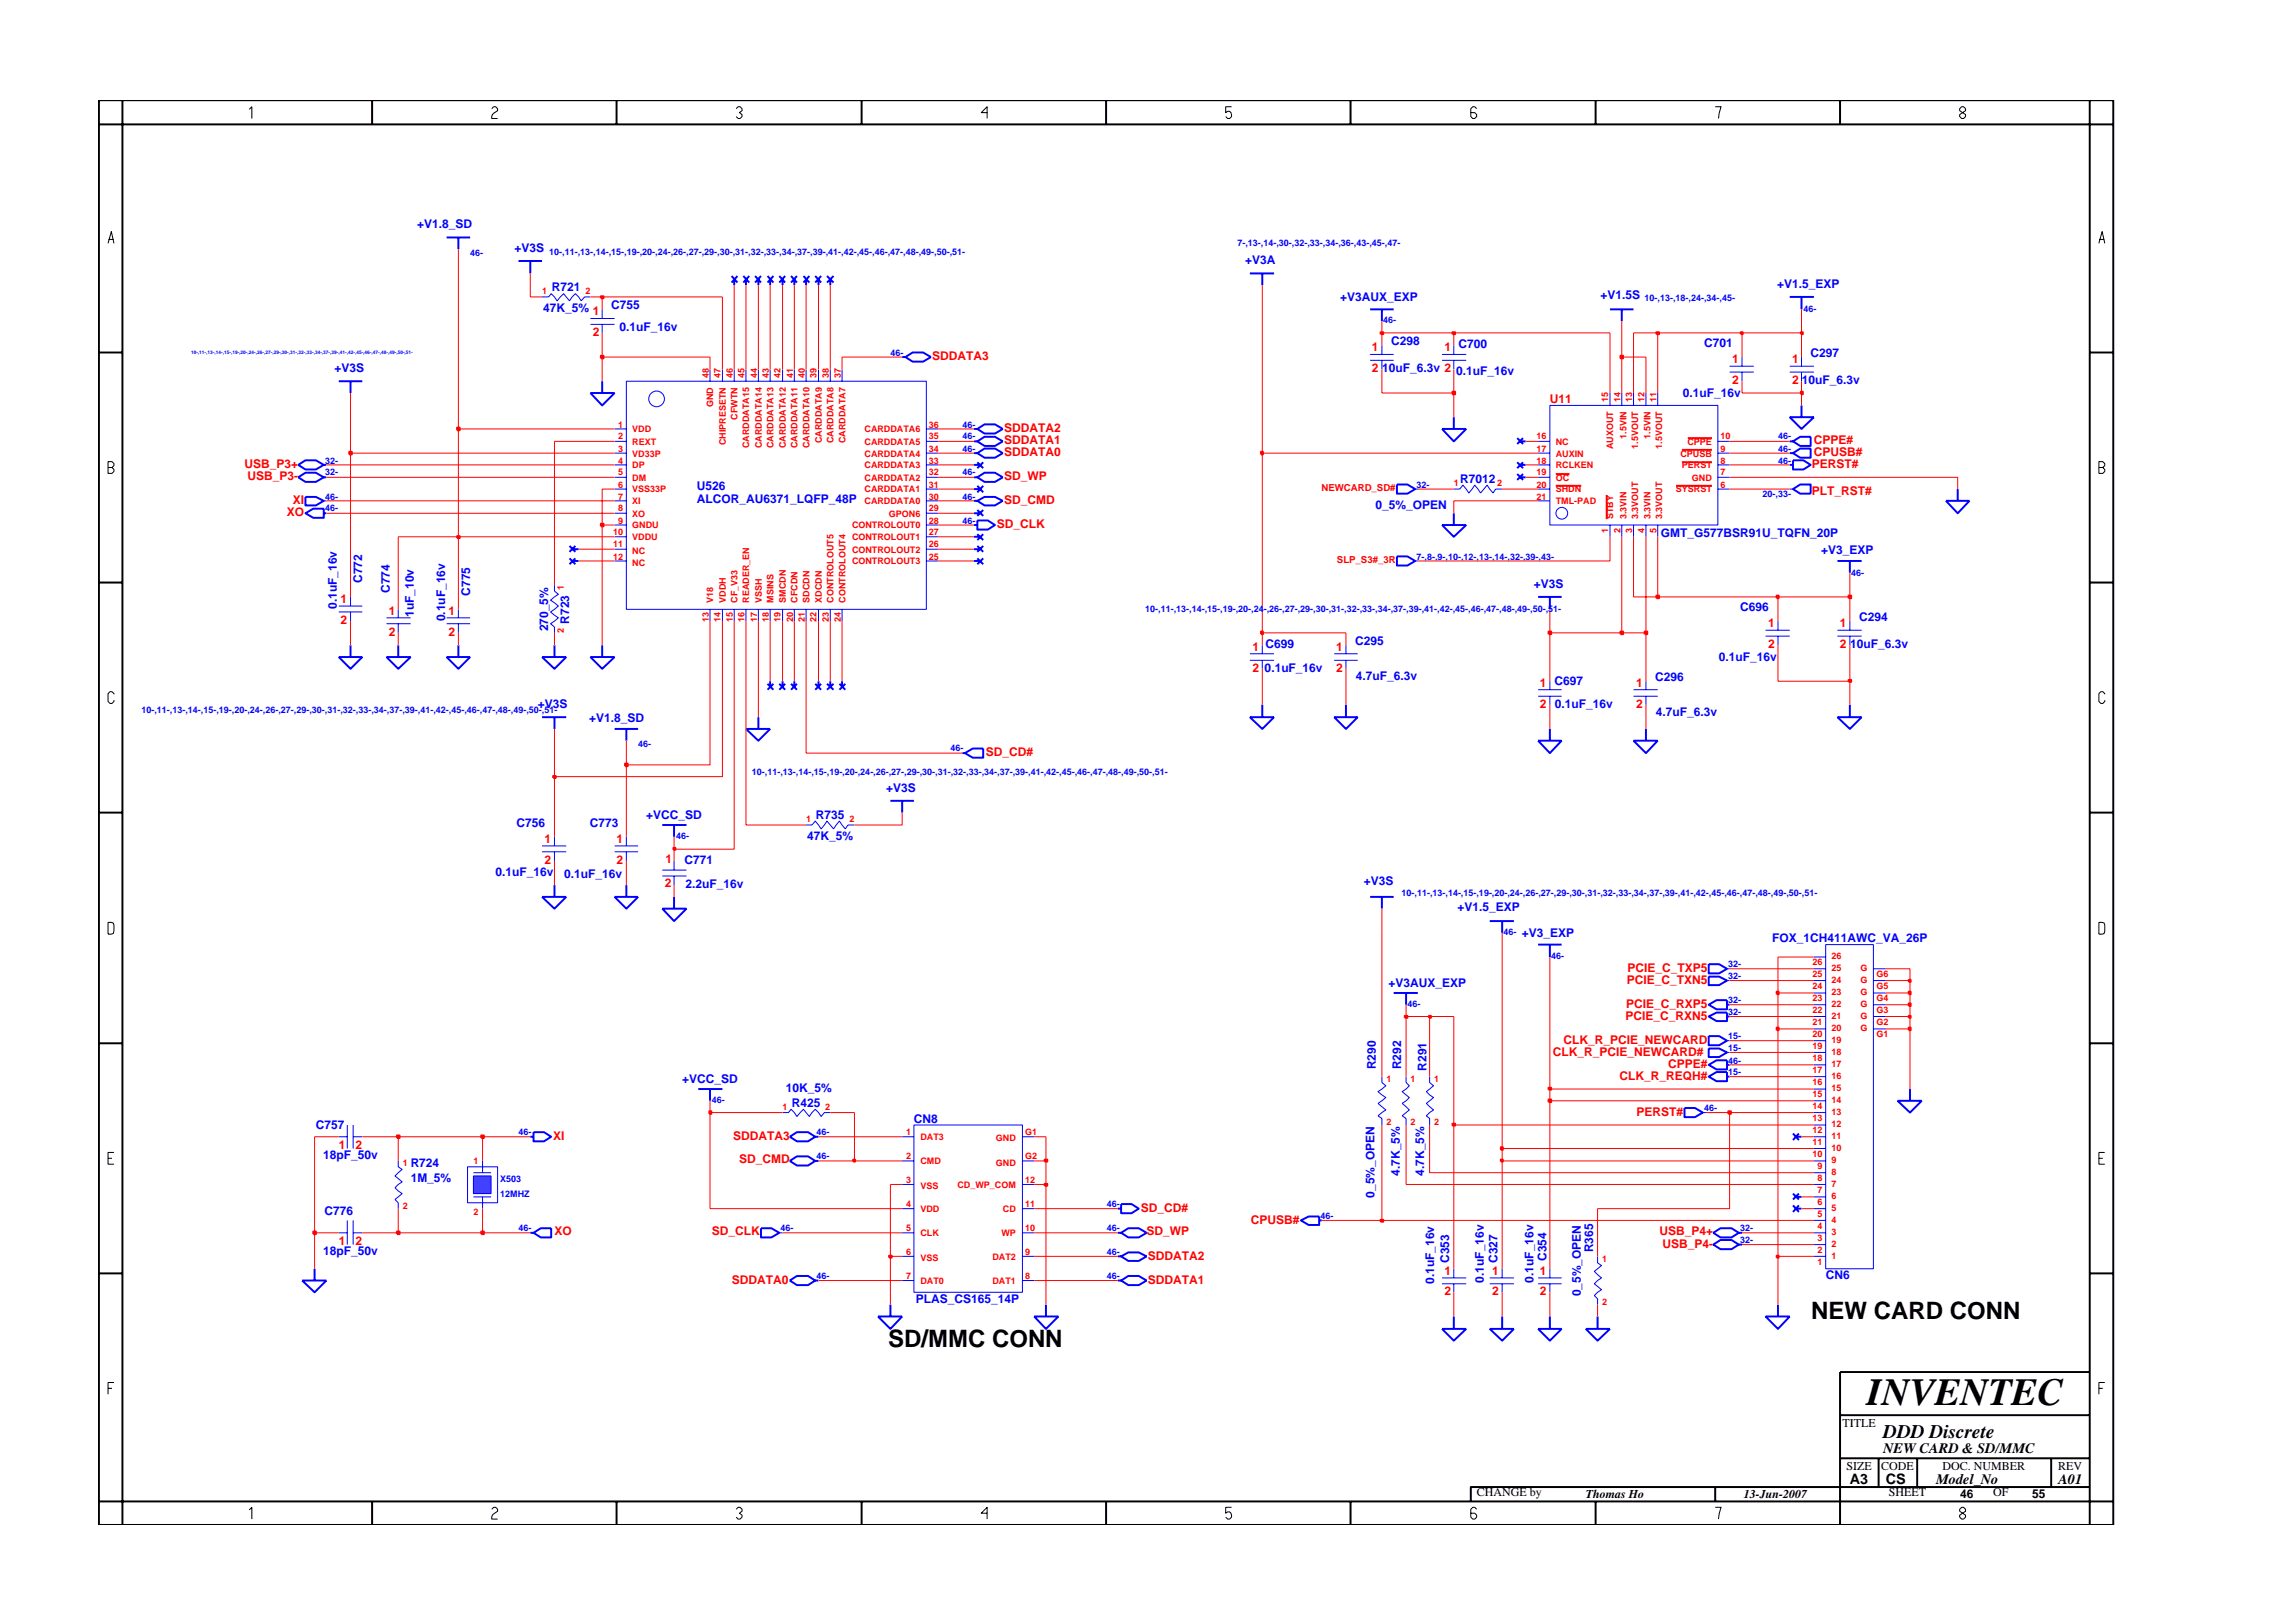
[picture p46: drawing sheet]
<svg xmlns="http://www.w3.org/2000/svg" width="297mm" height="210mm" viewBox="0 0 297 210" stroke-linecap="round" stroke-linejoin="round" font-family="sans-serif">
<defs><g id="words">
<text font-size="5" x="241.8" y="182">INVENTEC</text>
<g font-size="3.1">
<text x="234.6" y="170.9">NEW CARD CONN</text>
<text x="115" y="174.5">SD/MMC CONN</text>
</g>
<text font-size="2.5" x="244" y="186.3">DDD Discrete</text>
<g font-size="1.9">
<text x="244" y="188.2">NEW CARD &amp; SD/MMC</text>
<text x="239.6" y="192.2">A3</text>
<text x="244.3" y="192.3">CS</text>
<text x="250.8" y="192.2">Model_No</text>
<text x="266.6" y="192.2">A01</text>
</g>
<g font-size="1.6" fill="#00f">
<text x="54" y="29.6">+V1.8_SD</text>
<text x="66.6" y="32.7">+V3S</text>
<text x="161.3" y="34.2">+V3A</text>
<text x="70.4" y="40.4">47K_5%</text>
<text x="71.5" y="37.7">R721</text>
<text x="79.2" y="40.1">C755</text>
<text x="173.6" y="39">+V3AUX_EXP</text>
<text x="207.3" y="38.7">+V1.5S</text>
<text x="230.2" y="37.3">+V1.5_EXP</text>
<text x="80.3" y="42.9">0.1uF_16v</text>
<text x="180.2" y="44.7">C298</text>
<text x="220.8" y="45">C701</text>
<text x="234.6" y="46.2">C297</text>
<text x="43.3" y="48.2">+V3S</text>
<text x="179.1" y="48.2">10uF_6.3v 2</text>
<text x="188.6" y="48.5">0.1uF_16v</text>
<text x="218" y="51.4">0.1uF_16v</text>
<text x="233.4" y="49.7">10uF_6.3v</text>
<text x="90.3" y="63.5">U526</text>
<text x="90.3" y="65.1">ALCOR_AU6371_LQFP_48P</text>
<text x="178.2" y="66">0_5%_OPEN</text>
<text x="189.2" y="62.6">R7012</text>
<text x="215.2" y="69.5">GMT_G577BSR91U_TQFN_20P</text>
<text x="235.9" y="71.7">+V3_EXP</text>
<text x="46.9" y="75.5" transform="rotate(-90 46.9 75.5)">C772</text>
<text x="50.5" y="76.8" transform="rotate(-90 50.5 76.8)">C774</text>
<text x="60.9" y="77.1" transform="rotate(-90 60.9 77.1)">C775</text>
<text x="198.7" y="76.2">+V3S</text>
<text x="43.6" y="78.9" transform="rotate(-90 43.6 78.9)">0.1uF_16v</text>
<text x="53.6" y="79.9" transform="rotate(-90 53.6 79.9)">1uF_10v</text>
<text x="57.7" y="80.5" transform="rotate(-90 57.7 80.5)">0.1uF_16v</text>
<text x="71" y="81.8" transform="rotate(-90 71 81.8)">270_5%</text>
<text x="73.7" y="80.8" transform="rotate(-90 73.7 80.8)">R723</text>
<text x="175.5" y="83.6">C295</text>
<text x="225.4" y="79.2">C696</text>
<text x="239.7" y="83.9">10uF_6.3v</text>
<text x="240.8" y="80.4">C294</text>
<text x="163.8" y="87">0.1uF_16v</text>
<text x="175.6" y="88.1">4.7uF_6.3v</text>
<text x="214.4" y="88.2">C296</text>
<text x="222.7" y="85.6">0.1uF_16v</text>
<text x="69.7" y="91.7">+V3S</text>
<text x="76.3" y="93.5">+V1.8_SD</text>
<text x="201.4" y="91.8">0.1uF_16v</text>
<text x="214.5" y="92.7">4.7uF_6.3v</text>
<text x="66.9" y="107.1">C756</text>
<text x="76.4" y="107.1">C773</text>
<text x="83.7" y="106.1">+VCC_SD</text>
<text x="105.7" y="106.1">R735</text>
<text x="114.8" y="102.6">+V3S</text>
<text x="64.2" y="113.5">0.1uF_16v</text>
<text x="73.1" y="113.8">0.1uF_16v</text>
<text x="88.7" y="112">C771</text>
<text x="104.6" y="108.8">47K_5%</text>
<text x="88.8" y="115.1">2.2uF_16v</text>
<text x="176.7" y="114.7">+V3S</text>
<text x="188.8" y="118">+V1.5_EXP</text>
<text x="197.1" y="121.4">+V3_EXP</text>
<text x="229.6" y="122">FOX_1CH411AWC_VA_26P</text>
<text x="179.9" y="127.9">+V3AUX_EXP</text>
<text x="88.4" y="140.2">+VCC_SD</text>
<text x="101.8" y="141.4">10K_5%</text>
<text x="102.6" y="143.4">R425</text>
<text x="178.2" y="138.5" transform="rotate(-90 178.2 138.5)">R290</text>
<text x="181.5" y="138.5" transform="rotate(-90 181.5 138.5)">R292</text>
<text x="184.8" y="138.7" transform="rotate(-90 184.8 138.7)">R291</text>
<text x="40.9" y="146.3">C757</text>
<text x="118.4" y="145.5">CN8</text>
<text x="41.9" y="150.1">18pF_50v</text>
<text x="53.2" y="151.2">R724</text>
<text x="53.2" y="153.1">1M_5%</text>
<text x="178" y="155.1" transform="rotate(-90 178 155.1)">0_5%_OPEN</text>
<text x="181.3" y="152.3" transform="rotate(-90 181.3 152.3)">4.7K_5%</text>
<text x="184.5" y="152.3" transform="rotate(-90 184.5 152.3)">4.7K_5%</text>
<text x="42" y="157.4">C776</text>
<text x="41.9" y="162.6">18pF_50v</text>
<text x="185.8" y="166.3" transform="rotate(-90 185.8 166.3)">0.1uF_16v</text>
<text x="187.7" y="163.6" transform="rotate(-90 187.7 163.6)">C353</text>
<text x="192.2" y="166.2" transform="rotate(-90 192.2 166.2)">0.1uF_16v</text>
<text x="194" y="163.6" transform="rotate(-90 194 163.6)">C327</text>
<text x="198.7" y="166.2" transform="rotate(-90 198.7 166.2)">0.1uF_16v</text>
<text x="200.4" y="163.3" transform="rotate(-90 200.4 163.3)">C354</text>
<text x="204.8" y="167.9" transform="rotate(-90 204.8 167.9)">0_5%_OPEN</text>
<text x="206.4" y="162.2" transform="rotate(-90 206.4 162.2)">R365</text>
<text x="236.5" y="165.7">CN6</text>
<text x="118.6" y="168.9">PLAS_CS165_14P</text>
</g>
<g font-size="1.6" fill="#f00">
<text x="76.8" y="40.8">1</text>
<text x="76.8" y="43.5">2</text>
<text x="120.8" y="46.7">SDDATA3</text>
<text x="177.7" y="45.5">1</text>
<text x="187.1" y="45.5">1 C700</text>
<text x="224.4" y="47">1</text>
<text x="232.2" y="47">1</text>
<text x="177.7" y="48.2">2</text>
<text x="200.8" y="52.3">U11</text>
<text x="224.4" y="49.8">2</text>
<text x="232.2" y="49.8">2</text>
<text x="130.1" y="56">SDDATA2</text>
<text x="130.1" y="57.5">SDDATA1</text>
<text x="130.1" y="59.1">SDDATA0</text>
<text x="235" y="59.1">CPUSB#</text>
<text x="235" y="57.5">CPPE#</text>
<text x="31.7" y="60.6">USB_P3+</text>
<text x="32.1" y="62.2">USB_P3-</text>
<text x="37.9" y="65.3">XI</text>
<text x="130.1" y="65.3">SD_CMD</text>
<text x="130.1" y="62.2">SD_WP</text>
<text x="234.7" y="64.1">PLT_RST#</text>
<text x="234.7" y="60.6">PERST#</text>
<text x="37.2" y="66.8">XO</text>
<text x="129.1" y="68.4">SD_CLK</text>
<text x="44.1" y="78.1">1</text>
<text x="44.1" y="80.9">2</text>
<text x="50.4" y="79.7">1</text>
<text x="50.4" y="82.4">2</text>
<text x="58.1" y="79.7">1</text>
<text x="58.1" y="82.4">2</text>
<text x="229" y="81.2">1</text>
<text x="229" y="83.9">2</text>
<text x="238.3" y="83.9">2</text>
<text x="238.3" y="81.2">1</text>
<text x="162.2" y="84.4">1 C699</text>
<text x="162.2" y="87">2</text>
<text x="173.1" y="84.4">1</text>
<text x="173.1" y="87">2</text>
<text x="199.5" y="89">1 C697</text>
<text x="211.9" y="89">1</text>
<text x="199.5" y="91.7">2</text>
<text x="211.9" y="91.7">2</text>
<text x="127.7" y="97.9">SD_CD#</text>
<text x="70.5" y="109.2">1</text>
<text x="70.5" y="111.9">2</text>
<text x="79.9" y="109.2">1</text>
<text x="79.9" y="111.9">2</text>
<text x="86.2" y="111.8">1</text>
<text x="86.1" y="114.9">2</text>
<text x="210.8" y="125.9">PCIE_C_TXP5</text>
<text x="210.6" y="130.6">PCIE_C_RXP5</text>
<text x="210.7" y="127.4">PCIE_C_TXN5</text>
<text x="201.2" y="136.8">CLK_R_PCIE_NEWCARD#</text>
<text x="202.5" y="135.2">CLK_R_PCIE_NEWCARD</text>
<text x="210.6" y="132.1">PCIE_C_RXN5</text>
<text x="209.8" y="139.9">CLK_R_REQH#</text>
<text x="216.1" y="138.4">CPPE#</text>
<text x="43.9" y="148.8">1</text>
<text x="46.1" y="148.8">2</text>
<text x="71.7" y="147.7">XI</text>
<text x="95" y="147.7">SDDATA3</text>
<text x="212" y="144.5">PERST#</text>
<text x="95.7" y="150.7">SD_CMD</text>
<text x="43.9" y="161.2">1</text>
<text x="46.1" y="161.2">2</text>
<text x="71.8" y="160">XO</text>
<text x="92.2" y="160">SD_CLK</text>
<text x="147.8" y="157">SD_CD#</text>
<text x="148.5" y="160">SD_WP</text>
<text x="162" y="158.5">CPUSB#</text>
<text x="215" y="160">USB_P4+</text>
<text x="215.4" y="161.6">USB_P4-</text>
<text x="94.8" y="166.3">SDDATA0</text>
<text x="148.7" y="163.2">SDDATA2</text>
<text x="148.7" y="166.3">SDDATA1</text>
<text x="187.1" y="165.1">1</text>
<text x="187.1" y="167.8">2</text>
<text x="193.3" y="165.1">1</text>
<text x="193.3" y="167.8">2</text>
<text x="199.5" y="165.1">1</text>
<text x="199.5" y="167.8">2</text>
</g>
<g font-size="1.6">
<text x="238.7" y="184.8">TITLE</text>
<text x="239.2" y="190.4">SIZE</text>
<text x="243.7" y="190.4">CODE</text>
<text x="251.6" y="190.4">DOC. NUMBER</text>
<text x="266.6" y="190.4">REV</text>
<text x="191.3" y="193.9">CHANGE by</text>
<text x="205.4" y="194.1">Thomas Ho</text>
<text x="225.9" y="194.1">13-Jun-2007</text>
<text x="244.7" y="193.9">SHEET</text>
<text x="253.9" y="194.1">46</text>
<text x="258.2" y="193.9">OF</text>
<text x="263.3" y="194.1">55</text>
</g>
<g font-size="1.2" fill="#00f">
<text x="60.9" y="33.2">46-</text>
<text x="71.1" y="33">10-,11-,13-,14-,15-,19-,20-,24-,26-,27-,29-,30-,31-,32-,33-,34-,37-,39-,41-,42-,45-,46-,47-,48-,49-,50-,51-</text>
<text x="160.3" y="31.9">7-,13-,14-,30-,32-,33-,34-,36-,43-,45-,47-</text>
<text x="179.2" y="41.9">46-</text>
<text x="213" y="39">10-,13-,18-,24-,34-,45-</text>
<text x="233.6" y="40.4">46-</text>
<text x="115.4" y="46.1">46-</text>
<text x="124.7" y="56.9">46-</text>
<text x="124.7" y="55.4">46-</text>
<text x="124.7" y="58.5">46-</text>
<text x="230.3" y="56.9">46-</text>
<text x="230.3" y="58.5">46-</text>
<text x="42.1" y="64.7">46-</text>
<text x="42.1" y="61.6">32-</text>
<text x="42.1" y="60.1">32-</text>
<text x="124.7" y="64.7">46-</text>
<text x="124.7" y="61.6">46-</text>
<text x="183.5" y="63.2">32-</text>
<text x="228.3" y="64.4">20-,33-</text>
<text x="230.3" y="60.1">46-</text>
<text x="42.1" y="66.2">46-</text>
<text x="124.7" y="67.8">46-</text>
<text x="183.5" y="72.5">7-,8-,9-,10-,12-,13-,14-,32-,39-,43-</text>
<text x="239.8" y="74.6">46-</text>
<text x="148.4" y="79.2">10-,11-,13-,14-,15-,19-,20-,24-,26-,27-,29-,30-,31-,32-,33-,34-,37-,39-,41-,42-,45-,46-,47-,48-,49-,50-,51-</text>
<text x="18.3" y="92.3">10-,11-,13-,14-,15-,19-,20-,24-,26-,27-,29-,30-,31-,32-,33-,34-,37-,39-,41-,42-,45-,46-,47-,48-,49-,50-,51-</text>
<text x="82.7" y="96.8">46-</text>
<text x="97.4" y="100.4">10-,11-,13-,14-,15-,19-,20-,24-,26-,27-,29-,30-,31-,32-,33-,34-,37-,39-,41-,42-,45-,46-,47-,48-,49-,50-,51-</text>
<text x="123.1" y="97.3">46-</text>
<text x="87.6" y="108.7">46-</text>
<text x="181.6" y="116.1">10-,11-,13-,14-,15-,19-,20-,24-,26-,27-,29-,30-,31-,32-,33-,34-,37-,39-,41-,42-,45-,46-,47-,48-,49-,50-,51-</text>
<text x="194.8" y="121.1">46-</text>
<text x="200.9" y="124.3">46-</text>
<text x="223.9" y="125.3">32-</text>
<text x="182.3" y="130.4">46-</text>
<text x="223.9" y="130">32-</text>
<text x="223.9" y="131.5">32-</text>
<text x="223.9" y="126.9">32-</text>
<text x="223.9" y="137.8">46-</text>
<text x="223.9" y="134.6">15-</text>
<text x="223.9" y="136.2">15-</text>
<text x="92.2" y="142.9">46-</text>
<text x="220.8" y="144">46-</text>
<text x="223.9" y="139.3">15-</text>
<text x="67.2" y="147.1">46-</text>
<text x="105.8" y="147.1">46-</text>
<text x="64.8" y="153.1">X503</text>
<text x="64.8" y="155.1">12MHZ</text>
<text x="105.8" y="150.1">46-</text>
<text x="67.2" y="159.5">46-</text>
<text x="101.1" y="159.5">46-</text>
<text x="143.4" y="156.4">46-</text>
<text x="143.4" y="159.5">46-</text>
<text x="171.1" y="157.9">46-</text>
<text x="225.4" y="161.1">32-</text>
<text x="225.4" y="159.5">32-</text>
<text x="105.8" y="165.7">46-</text>
<text x="143.4" y="162.6">46-</text>
<text x="143.4" y="165.7">46-</text>
</g>
<g font-size="1.2" fill="#f00">
<text x="70.2" y="38.1">1</text>
<text x="75.8" y="38.1">2</text>
<text x="91.8" y="49" transform="rotate(-90 91.8 49)">48</text>
<text x="92.4" y="52.7" transform="rotate(-90 92.4 52.7)">GND</text>
<text x="93.3" y="49" transform="rotate(-90 93.3 49)">47</text>
<text x="94.9" y="49" transform="rotate(-90 94.9 49)">46</text>
<text x="96.5" y="49" transform="rotate(-90 96.5 49)">45</text>
<text x="98.1" y="49" transform="rotate(-90 98.1 49)">44</text>
<text x="99.6" y="49" transform="rotate(-90 99.6 49)">43</text>
<text x="101.1" y="49" transform="rotate(-90 101.1 49)">42</text>
<text x="102.7" y="49" transform="rotate(-90 102.7 49)">41</text>
<text x="104.3" y="49" transform="rotate(-90 104.3 49)">40</text>
<text x="105.8" y="49" transform="rotate(-90 105.8 49)">39</text>
<text x="107.4" y="49" transform="rotate(-90 107.4 49)">38</text>
<text x="108.9" y="49" transform="rotate(-90 108.9 49)">37</text>
<text x="208.3" y="52.1" transform="rotate(-90 208.3 52.1)">15</text>
<text x="209.9" y="52.1" transform="rotate(-90 209.9 52.1)">14</text>
<text x="211.4" y="52.1" transform="rotate(-90 211.4 52.1)">13</text>
<text x="213" y="52.1" transform="rotate(-90 213 52.1)">12</text>
<text x="214.6" y="52.1" transform="rotate(-90 214.6 52.1)">11</text>
<text x="80.1" y="58.5">3</text>
<text x="80.1" y="55.4">1</text>
<text x="80.1" y="56.9">2</text>
<text x="81.9" y="59.1">VD33P</text>
<text x="81.9" y="56">VDD</text>
<text x="81.9" y="57.6">REXT</text>
<text x="94" y="57.7" transform="rotate(-90 94 57.7)">CHIPRESETN</text>
<text x="95.5" y="54.4" transform="rotate(-90 95.5 54.4)">CFWTN</text>
<text x="97.1" y="58" transform="rotate(-90 97.1 58)">CARDDATA15</text>
<text x="98.7" y="58" transform="rotate(-90 98.7 58)">CARDDATA14</text>
<text x="100.2" y="58" transform="rotate(-90 100.2 58)">CARDDATA13</text>
<text x="101.8" y="58" transform="rotate(-90 101.8 58)">CARDDATA12</text>
<text x="103.3" y="58" transform="rotate(-90 103.3 58)">CARDDATA11</text>
<text x="104.9" y="58" transform="rotate(-90 104.9 58)">CARDDATA10</text>
<text x="106.5" y="57.4" transform="rotate(-90 106.5 57.4)">CARDDATA9</text>
<text x="108" y="57.4" transform="rotate(-90 108 57.4)">CARDDATA8</text>
<text x="109.5" y="57.4" transform="rotate(-90 109.5 57.4)">CARDDATA7</text>
<text x="112" y="59.1">CARDDATA4</text>
<text x="112" y="57.6">CARDDATA5</text>
<text x="112" y="56">CARDDATA6</text>
<text x="120.3" y="58.5">34</text>
<text x="120.3" y="56.9">35</text>
<text x="120.3" y="55.4">36</text>
<text x="199.1" y="58.5">17</text>
<text x="199.1" y="56.9">16</text>
<text x="201.5" y="59.1">AUXIN</text>
<text x="201.5" y="57.6">NC</text>
<text x="209" y="58.2" transform="rotate(-90 209 58.2)">AUXOUT</text>
<text x="210.7" y="56.8" transform="rotate(-90 210.7 56.8)">1.5VIN</text>
<text x="212.2" y="58.1" transform="rotate(-90 212.2 58.1)">1.5VOUT</text>
<text x="213.8" y="56.8" transform="rotate(-90 213.8 56.8)">1.5VIN</text>
<text x="215.3" y="58.1" transform="rotate(-90 215.3 58.1)">1.5VOUT</text>
<text x="217.7" y="59.1">CPUSB</text>
<text x="218.6" y="57.6">CPPE</text>
<text x="222.9" y="56.9">10</text>
<text x="222.9" y="58.5">9</text>
<text x="80.1" y="63.2">6</text>
<text x="80.1" y="64.7">7</text>
<text x="80.1" y="61.6">5</text>
<text x="80.1" y="60.1">4</text>
<text x="81.9" y="63.8">VSS33P</text>
<text x="81.9" y="65.3">XI</text>
<text x="81.9" y="62.3">DM</text>
<text x="81.9" y="60.7">DP</text>
<text x="112" y="65.3">CARDDATA0</text>
<text x="112" y="63.8">CARDDATA1</text>
<text x="112" y="62.3">CARDDATA2</text>
<text x="112" y="60.7">CARDDATA3</text>
<text x="120.3" y="64.7">30</text>
<text x="120.3" y="63.2">31</text>
<text x="120.3" y="61.6">32</text>
<text x="120.3" y="60.1">33</text>
<text x="171.2" y="63.7">NEWCARD_SD#</text>
<text x="188.3" y="62.9">1</text>
<text x="193.9" y="62.9">2</text>
<text x="199.1" y="60.1">18</text>
<text x="199.1" y="63.2">20</text>
<text x="199.1" y="61.6">19</text>
<text x="199.1" y="64.7">21</text>
<text x="201.5" y="60.7">RCLKEN</text>
<text x="201.5" y="63.8">SHDN</text>
<text x="201.5" y="62.3">OC</text>
<text x="201.5" y="65.3">TML-PAD</text>
<text x="217.1" y="63.8">SYSRST</text>
<text x="217.9" y="60.7">PERST</text>
<text x="219.2" y="62.3">GND</text>
<text x="222.9" y="60.1">8</text>
<text x="222.9" y="61.6">7</text>
<text x="222.9" y="63.2">6</text>
<text x="79.4" y="69.4">10</text>
<text x="79.4" y="70.9">11</text>
<text x="80.1" y="66.2">8</text>
<text x="80.1" y="67.8">9</text>
<text x="81.9" y="70">VDDU</text>
<text x="81.9" y="71.7">NC</text>
<text x="81.9" y="66.9">XO</text>
<text x="81.9" y="68.5">GNDU</text>
<text x="110.4" y="68.5">CONTROLOUT0</text>
<text x="110.4" y="70">CONTROLOUT1</text>
<text x="110.4" y="71.6">CONTROLOUT2</text>
<text x="115.2" y="66.9">GPON6</text>
<text x="120.3" y="66.2">29</text>
<text x="120.3" y="67.8">28</text>
<text x="120.3" y="69.4">27</text>
<text x="120.3" y="70.9">26</text>
<text x="208.3" y="69.1" transform="rotate(-90 208.3 69.1)">1</text>
<text x="209" y="67.3" transform="rotate(-90 209 67.3)">STBY</text>
<text x="209.9" y="69.1" transform="rotate(-90 209.9 69.1)">2</text>
<text x="210.7" y="67.3" transform="rotate(-90 210.7 67.3)">3.3VIN</text>
<text x="211.4" y="69.1" transform="rotate(-90 211.4 69.1)">3</text>
<text x="212.2" y="67.3" transform="rotate(-90 212.2 67.3)">3.3VOUT</text>
<text x="213" y="69.1" transform="rotate(-90 213 69.1)">4</text>
<text x="213.8" y="67.3" transform="rotate(-90 213.8 67.3)">3.3VIN</text>
<text x="214.6" y="69.1" transform="rotate(-90 214.6 69.1)">5</text>
<text x="215.3" y="67.3" transform="rotate(-90 215.3 67.3)">3.3VOUT</text>
<text x="73" y="76.5" transform="rotate(-90 73 76.5)">1</text>
<text x="79.4" y="72.5">12</text>
<text x="81.9" y="73.3">NC</text>
<text x="110.4" y="73.1">CONTROLOUT3</text>
<text x="120.3" y="72.5">25</text>
<text x="173.2" y="73">SLP_S3#_3R</text>
<text x="73" y="82" transform="rotate(-90 73 82)">2</text>
<text x="91.8" y="80.6" transform="rotate(-90 91.8 80.6)">13</text>
<text x="92.4" y="78.1" transform="rotate(-90 92.4 78.1)">V18</text>
<text x="93.3" y="80.6" transform="rotate(-90 93.3 80.6)">14</text>
<text x="94" y="78.1" transform="rotate(-90 94 78.1)">VDDH</text>
<text x="94.9" y="80.6" transform="rotate(-90 94.9 80.6)">15</text>
<text x="95.5" y="78.1" transform="rotate(-90 95.5 78.1)">CF_V33</text>
<text x="96.5" y="80.6" transform="rotate(-90 96.5 80.6)">16</text>
<text x="97.1" y="78.1" transform="rotate(-90 97.1 78.1)">READER_EN</text>
<text x="98.1" y="80.6" transform="rotate(-90 98.1 80.6)">17</text>
<text x="98.7" y="78.1" transform="rotate(-90 98.7 78.1)">VSSH</text>
<text x="99.6" y="80.6" transform="rotate(-90 99.6 80.6)">18</text>
<text x="100.2" y="78.1" transform="rotate(-90 100.2 78.1)">MSINS</text>
<text x="101.1" y="80.6" transform="rotate(-90 101.1 80.6)">19</text>
<text x="101.8" y="78.1" transform="rotate(-90 101.8 78.1)">SMCDN</text>
<text x="102.7" y="80.6" transform="rotate(-90 102.7 80.6)">20</text>
<text x="103.3" y="78.1" transform="rotate(-90 103.3 78.1)">CFCDN</text>
<text x="104.3" y="80.6" transform="rotate(-90 104.3 80.6)">21</text>
<text x="104.9" y="78.1" transform="rotate(-90 104.9 78.1)">SDCDN</text>
<text x="105.8" y="80.6" transform="rotate(-90 105.8 80.6)">22</text>
<text x="106.5" y="78.1" transform="rotate(-90 106.5 78.1)">XDCDN</text>
<text x="107.4" y="80.6" transform="rotate(-90 107.4 80.6)">23</text>
<text x="108" y="78.1" transform="rotate(-90 108 78.1)">CONTROLOUT5</text>
<text x="108.9" y="80.6" transform="rotate(-90 108.9 80.6)">24</text>
<text x="109.5" y="78.1" transform="rotate(-90 109.5 78.1)">CONTROLOUT4</text>
<text x="104.4" y="106.5">1</text>
<text x="110" y="106.5">2</text>
<text x="234.8" y="125">26</text>
<text x="237.3" y="125.8">25</text>
<text x="237.3" y="124.3">26</text>
<text x="241" y="125.8">G</text>
<text x="234.8" y="131.2">22</text>
<text x="234.8" y="129.7">23</text>
<text x="234.8" y="128.2">24</text>
<text x="234.8" y="126.6">25</text>
<text x="237.3" y="130.4">22</text>
<text x="237.3" y="128.9">23</text>
<text x="237.3" y="127.4">24</text>
<text x="241" y="130.4">G</text>
<text x="241" y="128.9">G</text>
<text x="241" y="127.4">G</text>
<text x="243.1" y="131.2">G3</text>
<text x="243.1" y="129.7">G4</text>
<text x="243.1" y="128.2">G5</text>
<text x="243.1" y="126.6">G6</text>
<text x="234.8" y="137.5">18</text>
<text x="234.8" y="135.9">19</text>
<text x="234.8" y="134.3">20</text>
<text x="234.8" y="132.8">21</text>
<text x="237.3" y="136.7">18</text>
<text x="237.3" y="135.1">19</text>
<text x="237.3" y="133.6">20</text>
<text x="237.3" y="132.1">21</text>
<text x="241" y="133.6">G</text>
<text x="241" y="132.1">G</text>
<text x="243.1" y="134.3">G1</text>
<text x="243.1" y="132.8">G2</text>
<text x="101.4" y="143.8">1</text>
<text x="106.9" y="143.8">2</text>
<text x="179.6" y="140.2">1</text>
<text x="182.7" y="140.2">1</text>
<text x="185.8" y="140.2">1</text>
<text x="234.8" y="143.7">14</text>
<text x="234.8" y="142.1">15</text>
<text x="234.8" y="140.5">16</text>
<text x="234.8" y="139">17</text>
<text x="237.3" y="142.9">14</text>
<text x="237.3" y="141.4">15</text>
<text x="237.3" y="139.8">16</text>
<text x="237.3" y="138.2">17</text>
<text x="117.4" y="147.1">1</text>
<text x="119.2" y="147.7">DAT3</text>
<text x="129" y="147.9">GND</text>
<text x="132.8" y="147.1">G1</text>
<text x="179.6" y="145.7">2</text>
<text x="182.7" y="145.7">2</text>
<text x="185.8" y="145.7">2</text>
<text x="234.8" y="149.9">10</text>
<text x="234.8" y="148.3">11</text>
<text x="234.8" y="146.8">12</text>
<text x="234.8" y="145.3">13</text>
<text x="237.3" y="149.1">10</text>
<text x="237.3" y="147.5">11</text>
<text x="237.3" y="146">12</text>
<text x="237.3" y="144.4">13</text>
<text x="52.2" y="151">1</text>
<text x="61.3" y="150.7">1</text>
<text x="117.4" y="153.3">3</text>
<text x="117.4" y="150.1">2</text>
<text x="119.2" y="154">VSS</text>
<text x="119.2" y="150.8">CMD</text>
<text x="124" y="153.9">CD_WP_COM</text>
<text x="129" y="151">GND</text>
<text x="132.8" y="150.1">G2</text>
<text x="132.8" y="153.3">12</text>
<text x="235.4" y="154.6">7</text>
<text x="235.4" y="153">8</text>
<text x="235.4" y="151.4">9</text>
<text x="237.3" y="155.3">6</text>
<text x="237.3" y="153.7">7</text>
<text x="237.3" y="152.2">8</text>
<text x="237.3" y="150.7">9</text>
<text x="52.2" y="156.6">2</text>
<text x="61.3" y="157.3">2</text>
<text x="117.4" y="156.4">4</text>
<text x="117.4" y="159.5">5</text>
<text x="119.2" y="157">VDD</text>
<text x="119.2" y="160.1">CLK</text>
<text x="129.7" y="160.1">WP</text>
<text x="129.9" y="157">CD</text>
<text x="132.8" y="159.5">10</text>
<text x="132.8" y="156.4">11</text>
<text x="235.4" y="160.8">3</text>
<text x="235.4" y="159.2">4</text>
<text x="235.4" y="157.6">5</text>
<text x="235.4" y="156.1">6</text>
<text x="237.3" y="160">3</text>
<text x="237.3" y="161.5">2</text>
<text x="237.3" y="158.5">4</text>
<text x="237.3" y="156.9">5</text>
<text x="117.4" y="162.6">6</text>
<text x="117.4" y="165.7">7</text>
<text x="119.2" y="163.4">VSS</text>
<text x="119.2" y="166.3">DAT0</text>
<text x="128.6" y="163.2">DAT2</text>
<text x="128.6" y="166.3">DAT1</text>
<text x="132.8" y="165.7">8</text>
<text x="132.8" y="162.6">9</text>
<text x="207.5" y="163.5">1</text>
<text x="235.4" y="162.3">2</text>
<text x="235.4" y="163.9">1</text>
<text x="237.3" y="163.1">1</text>
<text x="207.5" y="169">2</text>
</g>
<text font-size=".6" fill="#00f" x="24.8" y="45.8">10-,11-,13-,14-,15-,19-,20-,24-,26-,27-,29-,30-,31-,32-,33-,34-,37-,39-,41-,42-,45-,46-,47-,48-,49-,50-,51-</text>
</g></defs>
<g fill="none" stroke="#00f" stroke-width=".25">
<path d="M57.9 30.8h3M59.4 30.8v1.5M67.2 33.8h3M68.7 33.8v1.6M94.8 35.8l.7 .8M95.1 36.2v.7M95.5 35.8l-.7 .8M96.3 35.8l.8 .8M96.6 36.2v.7M97.1 35.8l-.8 .8M99.4 35.8l.8 .8M99.8 36.2v.7"/>
<path d="M100.2 35.8l-.8 .8M102.5 35.8l.7 .8M102.9 36.2v.7M103.2 35.8l-.7 .8M104.1 35.8l.7 .8M104.4 36.2v.7M104.8 35.8l-.7 .8M105.6 35.8l.8 .8M106 36.2v.7M106.4 35.8l-.8 .8M161.9 35.4h3.1M163.5 35.4v1.5"/>
<path d="M231.8 38.5h3.2M233.4 38.5v1.6M43.9 49.4h3M45.4 49.4v1.5M116.9 46.3h.4M117.3 46.3l.9-.6h1.4l1 .6-1 .5h-1.4zM126.2 57.2h.4M126.2 55.6h.4M126.2 58.7h.4M126.6 57.2l.9-.6h1.4l1 .6-1 .6h-1.4zM126.6 55.6l.9-.6h1.4l1 .6-1 .6h-1.4zM126.6 58.7l.9-.6h1.4l1 .6-1 .6h-1.4z"/>
<path d="M126.6 59.9l.8 .7M127.4 59.9l-.8 .7M177.5 40.1h3M179 40.1v1.5M186.8 55.6h3.1l-1.6 1.6zM188.3 54v1.6M196.5 56.8l.8 .7M196.5 59.9l.8 .7M196.9 57.2h.7M197.3 56.8l-.8 .7M197.3 59.9l-.8 .7M208.6 40.1h3"/>
<path d="M210.1 40.1v1.5M231.8 57.2h.5M231.8 58.7h.5M232.3 57.2l.9-.6h1.4v1.2h-1.4zM232.3 59.6h1.3l1 .6-1 .6h-1.3zM232.3 58.7l.9-.6h1.4v1.2h-1.4zM38.6 61.8l1-.6h1.3l1 .6-1 .6h-1.3zM38.6 60.2l1-.6h1.3l1 .6-1 .6h-1.3zM39.6 64.4h1.3l1 .5-1 .6h-1.3zM39.6 66.5l1-.6h1.3v1.2h-1.3zM41.9 66.5h.4M41.9 61.8h.4"/>
<path d="M41.9 60.2h.4M73.8 72.3l.7 .8M73.8 70.7l.7 .8M74.1 72.7h.9M74.1 71.1h.9M74.5 72.3l-.7 .8M74.5 70.7l-.7 .8M126.2 64.9h.4M126.2 66.5h.7M126.2 69.5h.7M126.2 61.8h.4M126.2 60.2h.7"/>
<path d="M126.2 63.4h.7M126.2 72.7h.7M126.2 71.1h.7M126.2 68h.4M126.6 64.9l.9-.5h1.4l1 .5-1 .6h-1.4zM126.6 61.8l.9-.6h1.4l1 .6-1 .6h-1.4zM126.6 67.4h1.4l.9 .6-.9 .6h-1.4zM126.6 66.1l.8 .7M126.6 69.2l.8 .8M126.6 62.9l.8 .9M126.6 70.7l.8 .8M126.6 72.3l.8 .8"/>
<path d="M127.4 66.1l-.8 .7M127.4 69.2l-.8 .8M127.4 62.9l-.8 .9M127.4 70.7l-.8 .8M127.4 72.3l-.8 .8M181 72.1h1.3l1 .6-1 .6h-1.3zM181 62.8h1.3l1 .6-1 .6h-1.3zM196.5 61.4l.8 .8M196.9 61.8h.7M196.9 60.2h.7M197.3 61.4l-.8 .8M199.2 77.3h3.1"/>
<path d="M200.8 77.3v1.6M231.8 60.2h.5M232.3 63.4l.9-.6h1.4v1.2h-1.4zM238 72.7h3.2M239.6 72.7v1.5M43.9 85.1h3l-1.5 1.5zM45.4 83.6v1.5M50.1 85.1h3.1l-1.6 1.5zM51.6 83.6v1.5M57.9 85.1h3l-1.5 1.5zM59.4 83.6v1.5M70.2 85.1h3.1l-1.5 1.5z"/>
<path d="M70.2 92.9h3.1M71.8 83.6v1.5M71.8 92.9v1.5M76.5 85.1h3.1l-1.6 1.5zM78 83.6v1.5M79.6 94.4h3.1M81.1 94.4v1.6M96.6 94.4h3.2l-1.6 1.6zM98.2 92.9v1.5M99.4 88.6l.8 .8M99.8 88.3v.7M100.2 88.6l-.8 .8"/>
<path d="M101 88.6l.7 .8M101.4 88.3v.7M101.7 88.6l-.7 .8M102.5 88.6l.7 .8M102.9 88.3v.7M103.2 88.6l-.7 .8M105.6 88.6l.8 .8M106 88.3v.7M106.4 88.6l-.8 .8M107.1 88.6l.9 .8M107.6 88.3v.7M108 88.6l-.9 .8"/>
<path d="M108.7 88.6l.8 .8M109.1 88.3v.7M109.5 88.6l-.8 .8M124.7 97.6h.3M125 97.6l1-.6h1.4v1.2h-1.4zM172.8 92.9h3.1l-1.5 1.5zM174.4 91.3v1.6M199.2 96h3.1l-1.5 1.6zM200.8 94.4v1.6M238 92.9h3.2l-1.6 1.5zM239.6 91.3v1.6M70.2 116.2h3.1l-1.5 1.5z"/>
<path d="M71.8 114.7v1.5M79.6 116.2h3.1l-1.6 1.5zM81.1 114.7v1.5M85.8 117.7h3.1l-1.6 1.6zM87.3 116.2v1.5M115.3 103.7h3.1M116.9 103.7v1.6M177.5 116.2h3M179 116.2v1.5M193 119.3h3.1M194.6 119.3v1.5M180.5 128.6h3.2"/>
<path d="M182.1 128.6v1.6M199.2 122.4h3.1M200.8 122.4v1.6M221.3 135.8h1.4l1 .5-1 .6h-1.4zM221.3 124.9h1.4l1 .6-1 .6h-1.4zM221.3 139.5l1.1-.6h1.3v1.2h-1.3zM221.3 130.2l1.1-.6h1.3v1.2h-1.3zM221.3 134.2h1.4l1 .6-1 .6h-1.4zM221.3 138l1.1-.6h1.3v1.1h-1.3zM221.3 131.7l1.1-.5h1.3v1.1h-1.3zM223.7 139.5h.4M223.7 130.2h.4"/>
<path d="M223.7 138h.4M223.7 131.7h.4M68.7 159.7h.4M68.7 147.3h.4M69.1 159.7l.9-.6h1.4v1.2h-1.4zM69.1 146.7h1.4l.9 .6-.9 .6h-1.4zM90.5 141.1h3.1M92 141.1v1.5M98.6 159.1h1.3l1.1 .6-1.1 .6h-1.3zM102.3 147.3l.9-.6h1.5l.9 .6-.9 .6h-1.5zM102.3 150.4l.9-.6h1.5l.9 .6-.9 .6h-1.5zM105.6 147.3h.4"/>
<path d="M105.6 150.4h.4M144.8 159.7h.4M144.8 156.6h.4M145.2 156h1.4l.9 .6-.9 .6h-1.4zM145.2 159.7l1-.6h1.3l1 .6-1 .6h-1.3zM168.5 158.1l1-.5h1.4v1.1h-1.4zM170.9 158.1h.3M218.2 143.5h1.4l1 .6-1 .6h-1.4zM221.9 159.7l1-.6h1.4l.9 .6-.9 .6h-1.4zM225.2 159.7h.5M232.3 156.2l.7 .8M232.3 146.8l.7 .9"/>
<path d="M232.3 154.6l.7 .8M232.6 147.3h.8M232.6 156.6h.8M232.6 155.1h.8M233 156.2l-.7 .8M233 146.8l-.7 .9M233 154.6l-.7 .8M102.3 165.9l.9-.6h1.5l.9 .6-.9 .6h-1.5zM105.6 165.9h.4M113.7 170.5h3.2l-1.6 1.7zM115.3 169v1.5M134 170.5h3.1l-1.6 1.7z"/>
<path d="M135.5 169v1.5M144.8 165.9h.4M144.8 162.8h.4M145.2 165.9l1-.6h1.3l1 .6-1 .6h-1.3zM145.2 162.8l1-.6h1.3l1 .6-1 .6h-1.3zM186.8 172.2h3.1l-1.6 1.5zM188.3 170.5v1.7M193 172.2h3.1l-1.5 1.5zM194.6 170.5v1.7M199.2 172.2h3.1l-1.5 1.5zM200.8 170.5v1.7M205.4 172.2h3.2l-1.6 1.5z"/>
<path d="M207 170.5v1.7M221.9 161.2l1-.6h1.4l.9 .6-.9 .6h-1.4zM225.2 161.2h.5M228.7 170.5h3.1l-1.5 1.7zM230.3 169v1.5"/>
</g>
<g fill="none" stroke="#00f" stroke-width=".13">
<path d="M76.5 41.3h3.1M76.5 42h3.1M78 40.1v1.2M78 42v1.1M177.5 45.9h3M177.5 46.7h3M179 44.7v1.2M179 46.7v1.2M186.8 45.9h3.1M186.8 46.7h3.1M188.3 44.7v1.2M188.3 46.7v1.2"/>
<path d="M199.2 57.2h1.6M199.2 58.7h1.6M200.8 52.5h21.7v15.5h-21.7zM208.6 50.9v1.6M210.1 50.9v1.6M211.6 50.9v1.6M213.2 50.9v1.6M214.7 50.9v1.6M222.5 57.2h1.6M222.5 58.7h1.6M41.9 64.9h.4M43.9 78.5h3"/>
<path d="M43.9 79.3h3M45.4 77.3v1.2M45.4 79.3v1.2M51.6 78.9v1.1M59.4 78.9v1.1M71.8 75.8v.8l.5 .4-1 .8 1 .7-1 .8 1 .7-1 .8 .5 .4v.8M183.3 63.4h.4M183.3 72.7h.4M188.3 63.4h.8l.4-.5 .8 1 .7-1 .8 1 .8-1 .8 1 .3-.5h.9M199.2 60.2h1.6M199.2 61.8h1.6M199.2 63.4h1.6"/>
<path d="M199.2 64.9h1.6M208.6 68v1.5M210.1 68v1.5M211.6 68v1.5M213.2 68v1.5M214.7 68v1.5M222.5 60.2h1.6M222.5 61.8h1.6M222.5 63.4h1.6M231.8 63.4h.5M50.1 80h3.1M50.1 80.8h3.1"/>
<path d="M51.6 80.8v1.2M57.9 80h3M57.9 80.8h3M59.4 80.8v1.2M161.9 84.7h3.1M161.9 85.5h3.1M163.5 83.6v1.1M163.5 85.5v1.1M172.8 84.7h3.1M172.8 85.5h3.1M174.4 83.6v1.1M174.4 85.5v1.1"/>
<path d="M199.2 89.4h3.1M199.2 90.2h3.1M200.8 88.3v1.1M200.8 90.2v1.1M211.6 89.4h3.1M211.6 90.2h3.1M213.2 88.3v1.1M213.2 90.2v1.1M228.7 81.6h3.1M228.7 82.4h3.1M230.3 80.5v1.1M230.3 82.4v1.2"/>
<path d="M70.2 109.6h3.1M70.2 110.3h3.1M71.8 108.4v1.2M71.8 110.3v1.2M79.6 109.6h3.1M79.6 110.3h3.1M81.1 108.4v1.2M81.1 110.3v1.2M85.8 112.7h3.1M85.8 113.5h3.1M87.3 111.5v1.2M87.3 113.5v1.2"/>
<path d="M104.4 106.9h.8l.4-.5 .8 1 .7-1 .9 1 .7-1 .8 1 .3-.5h.9M182.1 139.5v.7l.5 .5-1 .7 1 .8-1 .7 1 .9-1 .8 .5 .3v.8M185.2 139.5v.7l.5 .5-.9 .7 .9 .8-.9 .7 .9 .9-.9 .8 .4 .3v.8M223.7 136.3h.4M223.7 125.5h.4M223.7 134.8h.4M235 136.3h1.5M235 125.5h1.5M235 134.8h1.5M235 139.5h1.5M235 138h1.5M235 133.3h1.5"/>
<path d="M235 130.2h1.5M235 131.7h1.5M235 127h1.5M235 128.6h1.5M235 124h1.5M236.5 122.4h6.2v42h-6.2zM242.7 125.5h1.6M242.7 133.3h1.6M242.7 130.2h1.6M242.7 131.7h1.6M242.7 127h1.6M242.7 128.6h1.6"/>
<path d="M43.9 159.7h1.1M43.9 147.3h1.1M45 145.7v3.1M45 158.1v3.1M45.7 159.7h1.2M45.7 145.7v3.1M45.7 158.1v3.1M45.7 147.3h1.2M51.6 150.4v.8l.5 .3-.9 .8 .9 .8-.9 .8 .9 .7-.9 .8 .4 .4v.8M60.6 151.2h3.9v4.6h-3.9zM61.3 155.1h2.3M61.3 151.9h2.3"/>
<path d="M62.5 150.4v1.5M62.5 155.1v1.5M101 159.7h.4M101.4 144.1h.7l.4-.4 .7 .9 .9-.9 .7 .9 .8-.9 .8 .9 .4-.5h.8M116.9 159.7h1.5M116.9 147.3h1.5M116.9 150.4h1.5M116.9 156.6h1.5M116.9 153.4h1.5M118.4 145.7h14v21.7h-14zM132.4 159.7h1.6M132.4 147.3h1.6"/>
<path d="M132.4 150.4h1.6M132.4 156.6h1.6M132.4 153.4h1.6M220.6 144.1h.4M235 144.1h1.5M235 159.7h1.5M235 147.3h1.5M235 150.4h1.5M235 156.6h1.5M235 153.4h1.5M235 158.1h1.5M235 155.1h1.5"/>
<path d="M235 151.9h1.5M235 148.8h1.5M235 145.7h1.5M235 142.6h1.5M235 141.1h1.5M116.9 165.9h1.5M116.9 162.8h1.5M132.4 165.9h1.6M132.4 162.8h1.6M186.8 165.6h3.1M186.8 166.3h3.1M188.3 164.4v1.2"/>
<path d="M188.3 166.3v1.1M193 165.6h3.1M193 166.3h3.1M194.6 164.4v1.2M194.6 166.3v1.1M199.2 165.6h3.1M199.2 166.3h3.1M200.8 164.4v1.2M200.8 166.3v1.1M207 162.8v.8l.5 .3-1 .8 1 .9-1 .7 1 .8-1 .7 .5 .5v.7M235 162.8h1.5M235 161.2h1.5"/>
<circle cx="202.3" cy="66.5" r=".76"/>
</g>
<path d="M217.9 59.9h3.9M217.9 58.3h3.9M218.6 56.8h3.2M201.5 61.4h1.8M201.5 62.9h3.3M208.1 64.1v3.2M217.1 62.9h4.7" fill="none" stroke="#f00" stroke-width=".25"/>
<path d="M61.3 152.3h2.3v2.3h-2.3z" fill="#3c3cc8"/>
<g fill="none" stroke="#00f" stroke-width=".13">
<path d="M70.2 38.5h.9l.3-.5 .8 1 .8-1 .8 1 .7-1 .8 1 .4-.5h.8M79.6 55.6h1.5M79.6 57.2h1.5M79.6 58.7h1.5M81.1 49.4h38.9v29.5h-38.9zM92 47.9v1.5M93.6 47.9v1.5M95.1 47.9v1.5M96.6 47.9v1.5M98.2 47.9v1.5M99.8 47.9v1.5M101.4 47.9v1.5"/>
<path d="M102.9 47.9v1.5M104.4 47.9v1.5M106 47.9v1.5M107.6 47.9v1.5M109.1 47.9v1.5M120 55.6h1.5M120 57.2h1.5M120 58.7h1.5M224.1 47.4h3.1M224.1 48.2h3.1M225.7 46.3v1.1M225.7 48.2v1.2"/>
<path d="M231.8 47.4h3.2M231.8 48.2h3.2M233.4 46.3v1.1M233.4 48.2v1.2M79.6 60.2h1.5M79.6 61.8h1.5M79.6 63.4h1.5M79.6 64.9h1.5M79.6 66.5h1.5M79.6 68h1.5M79.6 69.5h1.5M79.6 71.1h1.5"/>
<path d="M79.6 72.7h1.5M92 78.9v1.6M93.6 78.9v1.6M95.1 78.9v1.6M96.6 78.9v1.6M98.2 78.9v1.6M99.8 78.9v1.6M101.4 78.9v1.6M102.9 78.9v1.6M104.4 78.9v1.6M106 78.9v1.6M107.6 78.9v1.6"/>
<path d="M109.1 78.9v1.6M120 60.2h1.5M120 61.8h1.5M120 63.4h1.5M120 64.9h1.5M120 66.5h1.5M120 68h1.5M120 69.5h1.5M120 71.1h1.5M120 72.7h1.5M238 81.6h3.2M238 82.4h3.2"/>
<path d="M239.6 80.5v1.1M239.6 82.4v1.2M179 139.5v.7l.5 .5-1 .7 1 .8-1 .7 1 .9-1 .8 .5 .3v.8M223.7 127h.4M61.3 152.3h2.3v2.3h-2.3z"/>
<circle cx="85.1" cy="51.7" r="1.02"/>
</g>
<g fill="none" stroke="#00f" stroke-width=".25">
<path d="M97.8 35.8l.8 .8M98.2 36.2v.7M98.6 35.8l-.8 .8M101 35.8l.7 .8M101.4 36.2v.7M101.7 35.8l-.7 .8M107.1 35.8l.9 .8M107.6 36.2v.7M108 35.8l-.9 .8M76.5 50.9h3.1l-1.6 1.6zM78 49.4v1.5M231.8 54h3.2l-1.6 1.6z"/>
<path d="M233.4 52.5v1.5M186.8 68h3.1l-1.6 1.5zM188.3 66.5v1.5M252.1 64.9h3l-1.5 1.6zM253.6 63.4v1.5M161.9 92.9h3.1l-1.5 1.5zM163.5 91.3v1.6M211.6 96h3.1l-1.5 1.6zM213.2 94.4v1.6M85.8 106.9h3.1M87.3 106.9v1.5M221.3 126.5h1.4l1 .5-1 .6h-1.4z"/>
<path d="M245.8 142.6h3.1l-1.5 1.5zM247.4 141.1v1.5M39.1 165.9h3.2l-1.5 1.5zM40.8 164.4v1.5"/>
</g>
<g fill="none" stroke="#f00" stroke-width=".13">
<path d="M40.8 159.7v4.7M135.5 153.4v15.6M188.3 145.7v18.7M194.6 150.4v14M200.8 142.6v21.8M106 165.9h10.9M115.3 162.8v6.2M134 165.9h10.8M188.3 167.4v3.1M194.6 167.4v3.1M200.8 167.4v3.1M207 169v1.5"/>
<path d="M230.3 162.8v6.2"/>
</g>
<path d="M115.2 162.7h.3v.2h-.3z" fill="#8e2323"/>
<path d="M115.2 162.7h.3v.2h-.3z" fill="none" stroke="#f00" stroke-width=".25"/>
<path d="M115.3 153.4v9.4h1.6M207 156.6v6.2M134 162.8h10.8" fill="none" stroke="#f00" stroke-width=".13"/>
<path d="M230.2 162.7h.2v.2h-.2z" fill="#8e2323"/>
<path d="M230.2 162.7h.2v.2h-.2z" fill="none" stroke="#f00" stroke-width=".25"/>
<path d="M230.3 133.3v29.5h4.7M225.7 161.2h9.3" fill="none" stroke="#f00" stroke-width=".13"/>
<path d="M40.6 159.5h.3v.4h-.3z" fill="#8e2323"/>
<path d="M40.6 159.5h.3v.4h-.3z" fill="none" stroke="#f00" stroke-width=".25"/>
<path d="M40.8 147.3v12.4h3.1M46.9 159.7h4.7" fill="none" stroke="#f00" stroke-width=".13"/>
<path d="M51.4 159.5h.4v.4h-.4z" fill="#8e2323"/>
<path d="M51.4 159.5h.4v.4h-.4z" fill="none" stroke="#f00" stroke-width=".25"/>
<path d="M51.6 156.6v3.1h10.9" fill="none" stroke="#f00" stroke-width=".13"/>
<path d="M62.3 159.5h.4v.4h-.4z" fill="#8e2323"/>
<path d="M62.3 159.5h.4v.4h-.4z" fill="none" stroke="#f00" stroke-width=".25"/>
<path d="M62.5 156.6v3.1h6.2M101.4 159.7h15.5M134 159.7h10.8M171.2 158.1h7.8M225.7 159.7h9.3" fill="none" stroke="#f00" stroke-width=".13"/>
<path d="M178.8 158h.4v.3h-.4z" fill="#8e2323"/>
<path d="M178.8 158h.4v.3h-.4z" fill="none" stroke="#f00" stroke-width=".25"/>
<path d="M92 144.1v12.5h24.9M115.3 153.4h1.6M134 156.6h10.8M134 153.4h1.5M179 145.7v12.4h56M224.1 144.1v12.5h-17.1M233.4 156.6h1.6M233.4 155.1h1.6" fill="none" stroke="#f00" stroke-width=".13"/>
<path d="M135.3 153.4h.4v.2h-.4z" fill="#8e2323"/>
<path d="M135.3 153.4h.4v.2h-.4z" fill="none" stroke="#f00" stroke-width=".25"/>
<path d="M51.6 147.3v3.1M62.5 147.3v3.1M106 150.4h4.7M135.5 150.4v3M182.1 145.7v7.7h52.9M185.2 145.7v6.2h49.8" fill="none" stroke="#f00" stroke-width=".13"/>
<path d="M110.5 150.2h.3v.3h-.3z" fill="#8e2323"/>
<path d="M110.5 150.2h.3v.3h-.3z" fill="none" stroke="#f00" stroke-width=".25"/>
<path d="M110.7 144.1v6.3h6.2M134 150.4h1.5" fill="none" stroke="#f00" stroke-width=".13"/>
<path d="M135.3 150.2h.4v.3h-.4z" fill="#8e2323"/>
<path d="M135.3 150.2h.4v.3h-.4z" fill="none" stroke="#f00" stroke-width=".25"/>
<path d="M135.5 147.3v3.1" fill="none" stroke="#f00" stroke-width=".13"/>
<path d="M194.4 150.2h.3v.3h-.3z" fill="#8e2323"/>
<path d="M194.4 150.2h.3v.3h-.3z" fill="none" stroke="#f00" stroke-width=".25"/>
<path d="M194.6 148.8v1.6h40.4" fill="none" stroke="#f00" stroke-width=".13"/>
<path d="M194.4 148.6h.3v.4h-.3z" fill="#8e2323"/>
<path d="M194.4 148.6h.3v.4h-.3z" fill="none" stroke="#f00" stroke-width=".25"/>
<path d="M194.6 120.8v28h40.4M40.8 147.3h3.1M46.9 147.3h4.7" fill="none" stroke="#f00" stroke-width=".13"/>
<path d="M51.4 147.1h.4v.3h-.4z" fill="#8e2323"/>
<path d="M51.4 147.1h.4v.3h-.4z" fill="none" stroke="#f00" stroke-width=".25"/>
<path d="M51.6 147.3h10.9" fill="none" stroke="#f00" stroke-width=".13"/>
<path d="M62.3 147.1h.4v.3h-.4z" fill="#8e2323"/>
<path d="M62.3 147.1h.4v.3h-.4z" fill="none" stroke="#f00" stroke-width=".25"/>
<path d="M62.5 147.3h6.2M106 147.3h10.9M134 147.3h1.5M233.4 147.3h1.6" fill="none" stroke="#f00" stroke-width=".13"/>
<path d="M188.2 145.6h.3v.2h-.3z" fill="#8e2323"/>
<path d="M188.2 145.6h.3v.2h-.3z" fill="none" stroke="#f00" stroke-width=".25"/>
<path d="M188.3 131.7v14h46.7" fill="none" stroke="#f00" stroke-width=".13"/>
<path d="M91.9 144h.2v.3h-.2z" fill="#8e2323"/>
<path d="M91.9 144h.2v.3h-.2z" fill="none" stroke="#f00" stroke-width=".25"/>
<path d="M92 142.6v1.5h9.4M107.6 144.1h3.1M221 144.1h3.1" fill="none" stroke="#f00" stroke-width=".13"/>
<path d="M223.9 144h.3v.3h-.3z" fill="#8e2323"/>
<path d="M223.9 144h.3v.3h-.3z" fill="none" stroke="#f00" stroke-width=".25"/>
<path d="M224.1 144.1h10.9" fill="none" stroke="#f00" stroke-width=".13"/>
<path d="M200.6 142.4h.3v.4h-.3z" fill="#8e2323"/>
<path d="M200.6 142.4h.3v.4h-.3z" fill="none" stroke="#f00" stroke-width=".25"/>
<path d="M200.8 141.1v1.5h34.2" fill="none" stroke="#f00" stroke-width=".13"/>
<path d="M200.6 140.9h.3v.3h-.3z" fill="#8e2323"/>
<path d="M200.6 140.9h.3v.3h-.3z" fill="none" stroke="#f00" stroke-width=".25"/>
<path d="M179 120.8v18.7M182.1 131.7v7.8M185.2 131.7v7.8M200.8 124v17.1h34.2M224.1 139.5h10.9M224.1 138h10.9M224.1 136.3h10.9M224.1 134.8h10.9M247.4 133.3v7.8" fill="none" stroke="#f00" stroke-width=".13"/>
<path d="M230.2 133.1h.2v.4h-.2z" fill="#8e2323"/>
<path d="M230.2 133.1h.2v.4h-.2z" fill="none" stroke="#f00" stroke-width=".25"/>
<path d="M230.3 128.6v4.7h4.7M244.3 133.3h3.1" fill="none" stroke="#f00" stroke-width=".13"/>
<path d="M247.3 133.1h.2v.4h-.2z" fill="#8e2323"/>
<path d="M247.3 133.1h.2v.4h-.2z" fill="none" stroke="#f00" stroke-width=".25"/>
<path d="M247.4 131.7v1.6" fill="none" stroke="#f00" stroke-width=".13"/>
<path d="M182 131.6h.3v.3h-.3z" fill="#8e2323"/>
<path d="M182 131.6h.3v.3h-.3z" fill="none" stroke="#f00" stroke-width=".25"/>
<path d="M182.1 130.2v1.5h3.1" fill="none" stroke="#f00" stroke-width=".13"/>
<path d="M185.1 131.6h.3v.3h-.3z" fill="#8e2323"/>
<path d="M185.1 131.6h.3v.3h-.3z" fill="none" stroke="#f00" stroke-width=".25"/>
<path d="M185.2 131.7h3.1M224.1 131.7h10.9M244.3 131.7h3.1" fill="none" stroke="#f00" stroke-width=".13"/>
<path d="M247.3 131.6h.2v.3h-.2z" fill="#8e2323"/>
<path d="M247.3 131.6h.2v.3h-.2z" fill="none" stroke="#f00" stroke-width=".25"/>
<path d="M224.1 130.2h10.9M244.3 130.2h3.1v1.5" fill="none" stroke="#f00" stroke-width=".13"/>
<path d="M247.3 130h.2v.3h-.2z" fill="#8e2323"/>
<path d="M247.3 130h.2v.3h-.2z" fill="none" stroke="#f00" stroke-width=".25"/>
<path d="M247.4 128.6v1.6" fill="none" stroke="#f00" stroke-width=".13"/>
<path d="M230.2 128.5h.2v.3h-.2z" fill="#8e2323"/>
<path d="M230.2 128.5h.2v.3h-.2z" fill="none" stroke="#f00" stroke-width=".25"/>
<path d="M230.3 124v4.6h4.7M244.3 128.6h3.1" fill="none" stroke="#f00" stroke-width=".13"/>
<path d="M247.3 128.5h.2v.3h-.2z" fill="#8e2323"/>
<path d="M247.3 128.5h.2v.3h-.2z" fill="none" stroke="#f00" stroke-width=".25"/>
<path d="M224.1 127h10.9M244.3 127h3.1v1.6" fill="none" stroke="#f00" stroke-width=".13"/>
<path d="M247.3 126.9h.2v.3h-.2z" fill="#8e2323"/>
<path d="M247.3 126.9h.2v.3h-.2z" fill="none" stroke="#f00" stroke-width=".25"/>
<path d="M71.8 111.5v3.2M81.1 111.5v3.2M87.3 110v1.5M87.3 114.7v1.5M179 117.7v3.1M224.1 125.5h10.9M230.3 124h4.7M244.3 125.5h3.1v1.5" fill="none" stroke="#f00" stroke-width=".13"/>
<path d="M87.2 109.8h.3v.3h-.3z" fill="#8e2323"/>
<path d="M87.2 109.8h.3v.3h-.3z" fill="none" stroke="#f00" stroke-width=".25"/>
<path d="M81.1 99.1v9.3M95.1 80.5v29.5h-7.8v-1.6M96.6 80.5v26.4h7.8M71.8 100.6v7.8M116.9 105.3v1.6h-6.2" fill="none" stroke="#f00" stroke-width=".13"/>
<path d="M71.7 100.5h.3v.3h-.3z" fill="#8e2323"/>
<path d="M71.7 100.5h.3v.3h-.3z" fill="none" stroke="#f00" stroke-width=".25"/>
<path d="M93.6 80.5v20.1h-21.8v-6.2" fill="none" stroke="#f00" stroke-width=".13"/>
<path d="M81 98.9h.3v.4h-.3z" fill="#8e2323"/>
<path d="M81 98.9h.3v.4h-.3z" fill="none" stroke="#f00" stroke-width=".25"/>
<g fill="none" stroke="#f00" stroke-width=".13">
<path d="M92 80.5v18.6h-10.9v-3.1M98.2 80.5v12.4M99.8 80.5v7.8M101.4 80.5v7.8M102.9 80.5v7.8M104.4 80.5v17.1h20.3M106 80.5v7.8M107.6 80.5v7.8M109.1 80.5v7.8M163.5 86.6v4.7M174.4 86.6v4.7M200.8 82v6.3"/>
<path d="M200.8 91.3v3.1M213.2 82v6.3M213.2 91.3v3.1M230.3 83.6v4.7h9.3v3"/>
</g>
<path d="M239.5 88.1h.3v.2h-.3z" fill="#8e2323"/>
<path d="M239.5 88.1h.3v.2h-.3z" fill="none" stroke="#f00" stroke-width=".25"/>
<path d="M78 68v15.6M45.4 80.5v3.1M51.6 82v1.6M59.4 82v1.6M71.8 82v1.6M163.5 82v1.6M174.4 82v1.6M239.6 83.6v4.7" fill="none" stroke="#f00" stroke-width=".13"/>
<path d="M163.4 81.8h.2v.4h-.2z" fill="#8e2323"/>
<path d="M163.4 81.8h.2v.4h-.2z" fill="none" stroke="#f00" stroke-width=".25"/>
<path d="M163.5 58.7v23.3h10.9" fill="none" stroke="#f00" stroke-width=".13"/>
<path d="M200.6 81.8h.3v.4h-.3z" fill="#8e2323"/>
<path d="M200.6 81.8h.3v.4h-.3z" fill="none" stroke="#f00" stroke-width=".25"/>
<path d="M200.8 78.9v3.1h9.3" fill="none" stroke="#f00" stroke-width=".13"/>
<path d="M209.9 81.8h.4v.4h-.4z" fill="#8e2323"/>
<path d="M209.9 81.8h.4v.4h-.4z" fill="none" stroke="#f00" stroke-width=".25"/>
<path d="M210.1 69.5v12.5h3.1" fill="none" stroke="#f00" stroke-width=".13"/>
<path d="M213 81.8h.4v.4h-.4z" fill="#8e2323"/>
<path d="M213 81.8h.4v.4h-.4z" fill="none" stroke="#f00" stroke-width=".25"/>
<path d="M45.4 58.7v18.6M51.6 69.5v9.4M59.4 69.5v9.4M211.6 69.5v7.8h3.1M213.2 69.5v12.5M230.3 77.3v3.2M239.6 77.3v3.2" fill="none" stroke="#f00" stroke-width=".13"/>
<path d="M214.6 77.2h.3v.3h-.3z" fill="#8e2323"/>
<path d="M214.6 77.2h.3v.3h-.3z" fill="none" stroke="#f00" stroke-width=".25"/>
<path d="M214.7 69.5v7.8h15.6" fill="none" stroke="#f00" stroke-width=".13"/>
<path d="M230.2 77.2h.2v.3h-.2z" fill="#8e2323"/>
<path d="M230.2 77.2h.2v.3h-.2z" fill="none" stroke="#f00" stroke-width=".25"/>
<path d="M230.3 77.3h9.3" fill="none" stroke="#f00" stroke-width=".13"/>
<path d="M239.5 77.2h.3v.3h-.3z" fill="#8e2323"/>
<path d="M239.5 77.2h.3v.3h-.3z" fill="none" stroke="#f00" stroke-width=".25"/>
<path d="M71.8 57.2v18.6M51.6 69.5h7.8M75 72.7h4.6M75 71.1h4.6M121.5 72.7h4.7M121.5 71.1h4.7M208.6 69.5v3.2h-24.9M239.6 74.2v3.1" fill="none" stroke="#f00" stroke-width=".13"/>
<path d="M59.2 69.5h.3v.2h-.3z" fill="#8e2323"/>
<path d="M59.2 69.5h.3v.2h-.3z" fill="none" stroke="#f00" stroke-width=".25"/>
<path d="M59.4 55.6v13.9h20.2M121.5 69.5h4.7" fill="none" stroke="#f00" stroke-width=".13"/>
<path d="M77.8 67.8h.4v.4h-.4z" fill="#8e2323"/>
<path d="M77.8 67.8h.4v.4h-.4z" fill="none" stroke="#f00" stroke-width=".25"/>
<g fill="none" stroke="#f00" stroke-width=".13">
<path d="M42.3 66.5h37.3M42.3 64.9h37.3M42.3 61.8h37.3M42.3 60.2h37.3M79.6 63.4h-1.6v4.6h1.6M121.5 68h4.7M121.5 66.5h4.7M121.5 64.9h4.7M121.5 63.4h4.7M121.5 61.8h4.7M121.5 60.2h4.7M183.7 63.4h4.6"/>
<path d="M194.6 63.4h4.6M197.6 61.8h1.6M197.6 60.2h1.6M199.2 64.9h-10.9v1.6M224.1 63.4h7.7M224.1 61.8h29.5v1.6M224.1 60.2h7.7"/>
</g>
<path d="M45.2 58.5h.4v.4h-.4z" fill="#8e2323"/>
<path d="M45.2 58.5h.4v.4h-.4z" fill="none" stroke="#f00" stroke-width=".25"/>
<path d="M45.4 50.9v7.8h34.2M121.5 58.7h4.7" fill="none" stroke="#f00" stroke-width=".13"/>
<path d="M163.4 58.5h.2v.4h-.2z" fill="#8e2323"/>
<path d="M163.4 58.5h.2v.4h-.2z" fill="none" stroke="#f00" stroke-width=".25"/>
<path d="M163.5 36.9v21.8h35.7M71.8 57.2h7.8M121.5 57.2h4.7M197.6 57.2h1.6M224.1 58.7h7.7M224.1 57.2h7.7" fill="none" stroke="#f00" stroke-width=".13"/>
<path d="M59.2 55.4h.3v.3h-.3z" fill="#8e2323"/>
<path d="M59.2 55.4h.3v.3h-.3z" fill="none" stroke="#f00" stroke-width=".25"/>
<path d="M59.4 32.3v23.3h20.2M121.5 55.6h4.7M179 47.9v3h9.3v3.1M233.4 50.9v1.6" fill="none" stroke="#f00" stroke-width=".13"/>
<path d="M188.2 50.7h.3v.4h-.3z" fill="#8e2323"/>
<path d="M188.2 50.7h.3v.4h-.3z" fill="none" stroke="#f00" stroke-width=".25"/>
<path d="M188.3 47.9v3M208.6 43.1v7.8M210.1 46.3v4.6M211.6 43.1v7.8M213.2 46.3v4.6M214.7 43.1v7.8M225.7 49.4v1.5h7.7" fill="none" stroke="#f00" stroke-width=".13"/>
<path d="M233.3 50.7h.2v.4h-.2z" fill="#8e2323"/>
<path d="M233.3 50.7h.2v.4h-.2z" fill="none" stroke="#f00" stroke-width=".25"/>
<g fill="none" stroke="#f00" stroke-width=".13">
<path d="M93.6 38.5v9.4M95.1 36.9v11M96.6 36.9v11M98.2 36.9v11M99.8 36.9v11M101.4 36.9v11M102.9 36.9v11M104.4 36.9v11M106 36.9v11M107.6 36.9v11M78 46.3v3.1M92 46.3v1.6"/>
<path d="M109.1 46.3v1.6M233.4 49.4v1.5"/>
</g>
<path d="M77.8 46.1h.4v.3h-.4z" fill="#8e2323"/>
<path d="M77.8 46.1h.4v.3h-.4z" fill="none" stroke="#f00" stroke-width=".25"/>
<path d="M78 43.1v3.2h14M109.1 46.3h7.8" fill="none" stroke="#f00" stroke-width=".13"/>
<path d="M209.9 46.1h.4v.3h-.4z" fill="#8e2323"/>
<path d="M209.9 46.1h.4v.3h-.4z" fill="none" stroke="#f00" stroke-width=".25"/>
<path d="M179 43.1v1.6M188.3 43.1v1.6M210.1 41.6v4.7h3.1M225.7 43.1v3.2M233.4 43.1v3.2" fill="none" stroke="#f00" stroke-width=".13"/>
<path d="M178.8 43h.4v.3h-.4z" fill="#8e2323"/>
<path d="M178.8 43h.4v.3h-.4z" fill="none" stroke="#f00" stroke-width=".25"/>
<path d="M179 41.6v1.5h9.3" fill="none" stroke="#f00" stroke-width=".13"/>
<path d="M188.2 43h.3v.3h-.3z" fill="#8e2323"/>
<path d="M188.2 43h.3v.3h-.3z" fill="none" stroke="#f00" stroke-width=".25"/>
<path d="M188.3 43.1h20.3M211.6 43.1h3.1" fill="none" stroke="#f00" stroke-width=".13"/>
<path d="M214.6 43h.3v.3h-.3z" fill="#8e2323"/>
<path d="M214.6 43h.3v.3h-.3z" fill="none" stroke="#f00" stroke-width=".25"/>
<path d="M214.7 43.1h11" fill="none" stroke="#f00" stroke-width=".13"/>
<path d="M225.5 43h.2v.3h-.2z" fill="#8e2323"/>
<path d="M225.5 43h.2v.3h-.2z" fill="none" stroke="#f00" stroke-width=".25"/>
<path d="M225.7 43.1h7.7" fill="none" stroke="#f00" stroke-width=".13"/>
<path d="M233.3 43h.2v.3h-.2z" fill="#8e2323"/>
<path d="M233.3 43h.2v.3h-.2z" fill="none" stroke="#f00" stroke-width=".25"/>
<path d="M68.7 35.4v3.1h1.5M76.5 38.5h1.5v1.6M233.4 40.1v3" fill="none" stroke="#f00" stroke-width=".13"/>
<path d="M77.8 38.4h.4v.2h-.4z" fill="#8e2323"/>
<path d="M77.8 38.4h.4v.2h-.4z" fill="none" stroke="#f00" stroke-width=".25"/>
<path d="M78 38.5h15.6" fill="none" stroke="#f00" stroke-width=".13"/>
<g fill="none" stroke="#000" stroke-width=".25">
<path d="M12.8 13h261v184.6h-261zM12.8 16.1h261M15.9 13v184.6M48.2 13v3.1M79.9 13v3.1M111.6 13v3.1M143.3 13v3.1M174.9 13v3.1M206.7 13v3.1M238.4 13v3.1M270.7 13v184.6M12.8 45.7h3.1"/>
<path d="M270.7 45.7h3.1M12.8 75.5h3.1M270.7 75.5h3.1M12.8 105.3h3.1M270.7 105.3h3.1M12.8 135.2h3.1M270.7 135.2h3.1M12.8 165h3.1M270.7 177.7h-32.3v19.9M270.7 165h3.1M12.8 194.5h261M48.2 194.5v3.1"/>
<path d="M79.9 194.5v3.1M111.6 194.5v3.1M143.3 194.5v3.1M174.9 194.5v3.1M206.7 194.5v3.1M222.2 192.6v1.9M238.4 183.3h32.3M238.4 188.9h32.3M243.4 188.9v3.7M248.4 188.9v3.7M265.7 188.9v3.7M270.7 192.6h-80.2v1.9"/>
</g>
<g fill="none" stroke="#000" stroke-width=".13">
<path d="M32.3 14.2l.3-.4v1.6M63.7 14.1l.3-.3h.2l.3 .3v.2l-.5 .4-.3 .4v.3h.8M95.4 14.1l.2-.3h.3l.2 .3v.2l-.3 .3 .3 .2v.3l-.2 .3h-.3l-.2-.3M127.9 14.6h-.8l.8-.8v1.6M159.5 13.8h-.7v.8l.2-.2a.5 .5 0 0 1 .5 .7l-.2 .3h-.3l-.2-.3M191.3 14.1l-.3-.3h-.2l-.3 .3v1l.3 .3h.2l.3-.3v-.3l-.3-.2h-.5M222.2 13.8h.8l-.4 1.6M253.9 14.1l.2-.3h.3l.2 .3v.2l-.7 .5v.3l.2 .3h.3l.2-.3v-.3l-.7-.5zM14 31.5l.4-1.5 .4 1.5M14.1 31h.6M271.9 31.5l.4-1.5 .4 1.5M272 31h.6"/>
<path d="M14 59.8h.5l.3 .3v.2l-.3 .3 .3 .2v.3l-.3 .2h-.5zM14 60.6h.5M271.9 60.6h.5l.3-.3v-.2l-.3-.3h-.5v1.5h.5l.3-.2v-.3l-.3-.2M14.8 89.9l-.3-.3h-.2l-.3 .3v1l.3 .2h.2l.3-.2v-.2M272.7 89.9l-.3-.3h-.3l-.2 .3v1l.2 .2h.3l.3-.2v-.2M14 119.5l.7 .1 .1 .2-.1 1.1-.7 .1zM271.9 119.5l.7 .1 .1 .2-.1 1.1-.7 .1zM14 150.1h.5M14.8 149.3h-.8v1.5h.8M271.9 150.1h.5M272.7 149.3h-.8v1.5h.8M14 179.9h.5"/>
<path d="M14.8 179.1h-.8v1.5M271.9 179.9h.5M272.7 179.1h-.8v1.5M32.3 195.6l.3-.3v1.5M63.7 195.5l.3-.2h.2l.3 .2v.3l-.7 .5-.1 .2v.3h.8M95.4 195.5l.2-.2h.3l.2 .2v.3l-.3 .2 .3 .3v.2l-.2 .3h-.3l-.2-.3M127.9 196h-.8l.8-.7v1.5M159.5 195.3h-.7v.7l.2-.1a.5 .5 0 0 1 .5 .6l-.2 .3h-.3l-.2-.3M191.3 195.5l-.3-.2h-.2l-.3 .2v1l.3 .3h.2l.3-.3v-.2l-.3-.3h-.5M222.2 195.3h.8l-.4 1.5M254.1 195.3l-.2 .2v.3l.7 .5v.2l-.2 .3h-.3l-.2-.3v-.2l.7-.5v-.3l-.2-.2z"/>
</g>
<use href="#words"/>
</svg>
